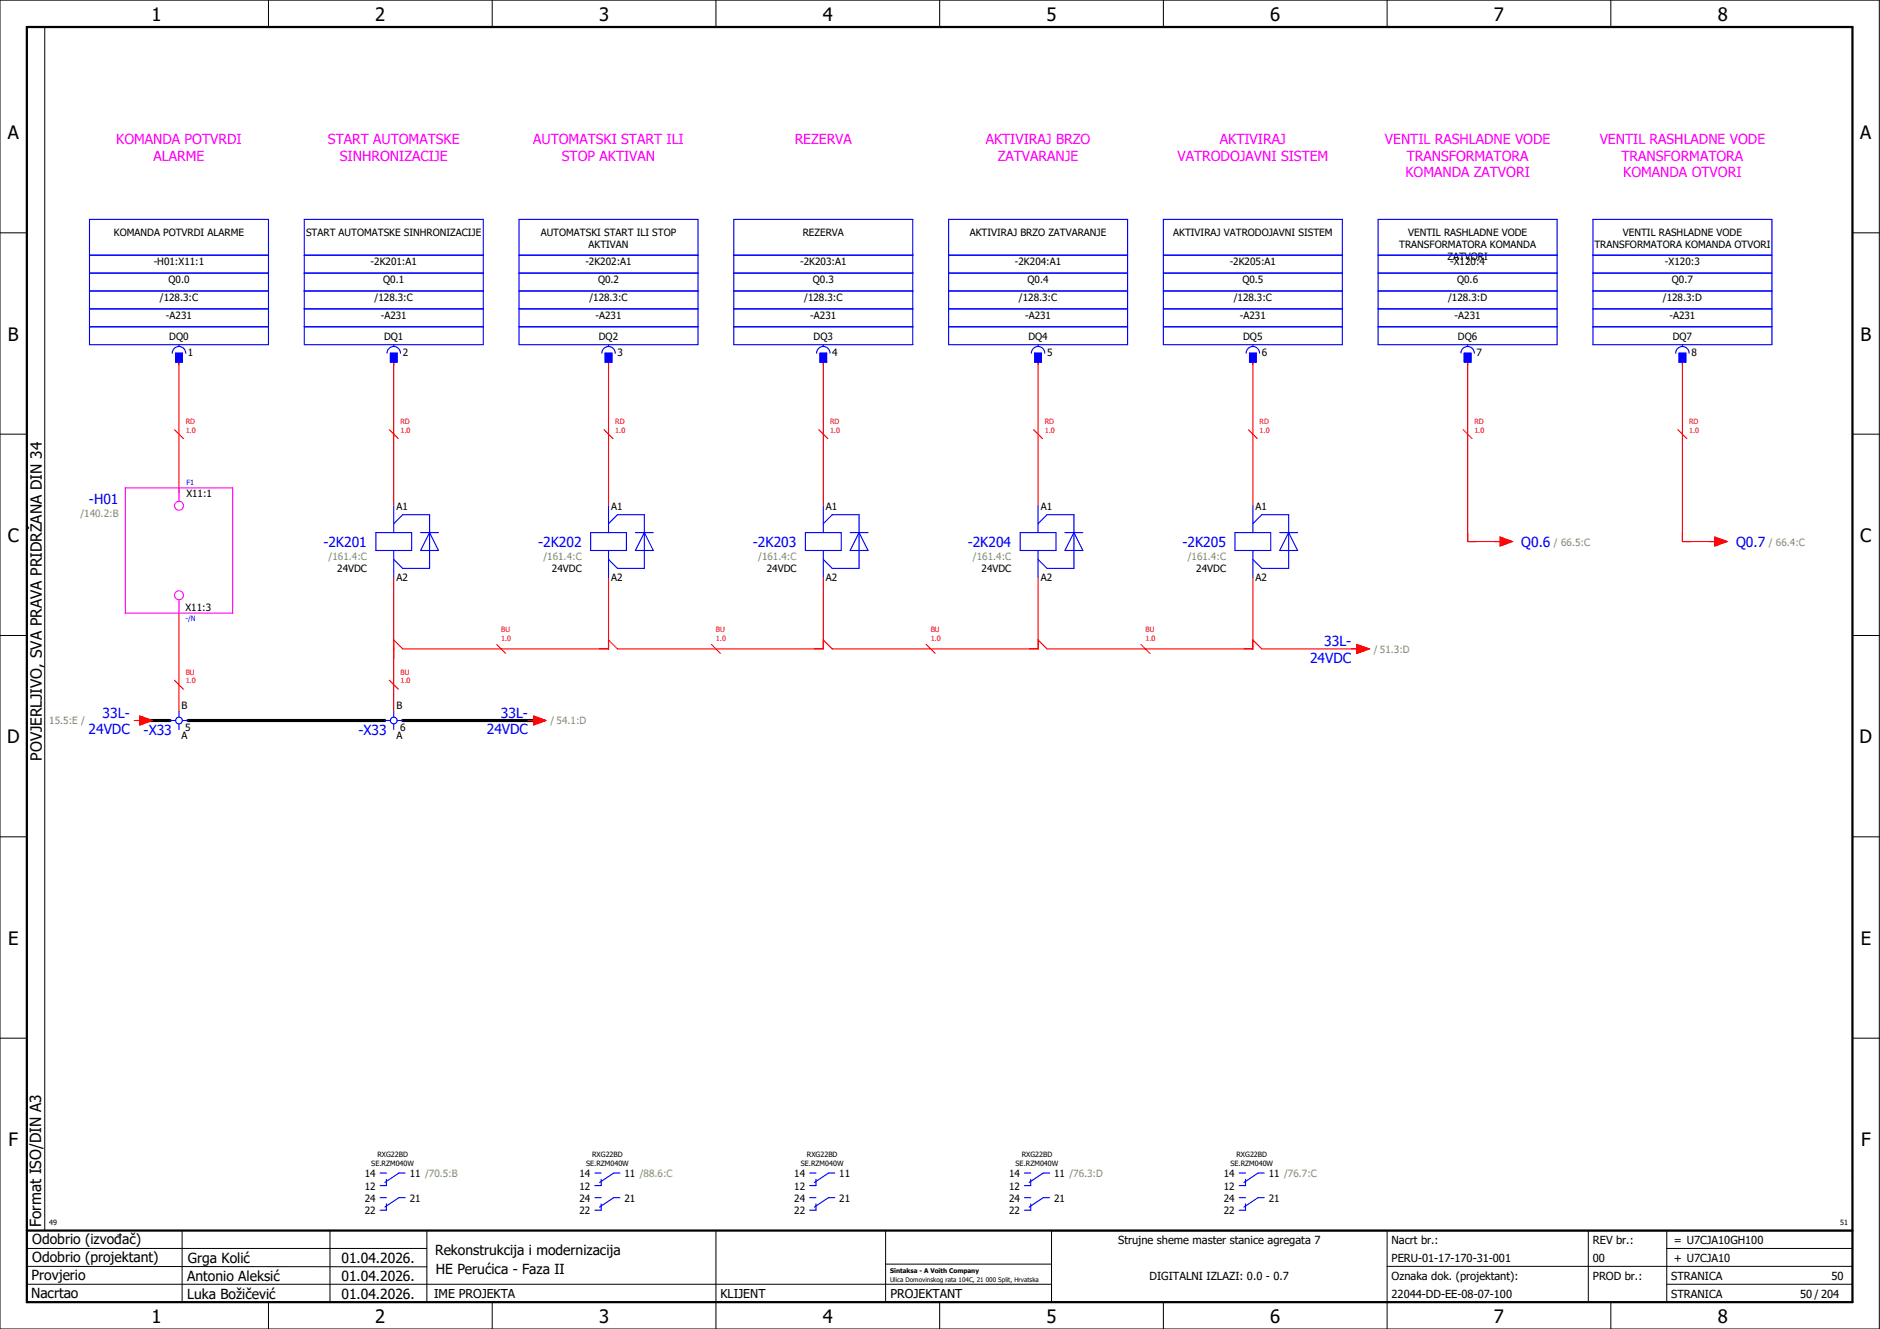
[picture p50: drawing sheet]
<svg xmlns="http://www.w3.org/2000/svg" width="420mm" height="297mm" viewBox="0 0 420 297" stroke-linecap="round" stroke-linejoin="round" font-family="sans-serif">
<defs><g id="words">
<g font-size="4.1">
<text x="33.9" y="4.7">1</text>
<text x="83.9" y="4.7">2</text>
<text x="133.9" y="4.7">3</text>
<text x="183.9" y="4.7">4</text>
<text x="233.9" y="4.7">5</text>
<text x="283.9" y="4.7">6</text>
<text x="333.9" y="4.7">7</text>
<text x="383.9" y="4.7">8</text>
<text x="1.8" y="31.2">A</text>
<text x="415.8" y="31.2">A</text>
<text x="1.8" y="76.2">B</text>
<text x="415.8" y="76.2">B</text>
<text x="1.8" y="121.2">C</text>
<text x="415.8" y="121.2">C</text>
<text x="1.6" y="166.2">D</text>
<text x="415.6" y="166.2">D</text>
<text x="1.8" y="211.2">E</text>
<text x="415.8" y="211.2">E</text>
<text x="1.9" y="256.2">F</text>
<text x="415.9" y="256.2">F</text>
<text x="33.9" y="295.7">1</text>
<text x="83.9" y="295.7">2</text>
<text x="133.9" y="295.7">3</text>
<text x="183.9" y="295.7">4</text>
<text x="233.9" y="295.7">5</text>
<text x="283.9" y="295.7">6</text>
<text x="333.9" y="295.7">7</text>
<text x="383.9" y="295.7">8</text>
</g>
<g font-size="3.4">
<text x="9.4" y="170" transform="rotate(-90 9.4 170)">POVJERLJIVO, SVA PRAVA PRIDRŽANA DIN 34</text>
<text x="9.2" y="274.3" transform="rotate(-90 9.2 274.3)">Format ISO/DIN A3</text>
</g>
<g font-size="3.1" fill="#f0f">
<text x="26" y="32.1">KOMANDA POTVRDI</text>
<text x="34.3" y="35.9">ALARME</text>
<text x="73.3" y="32.1">START AUTOMATSKE</text>
<text x="76" y="35.9">SINHRONIZACIJE</text>
<text x="119.2" y="32.1">AUTOMATSKI START ILI</text>
<text x="125.6" y="35.9">STOP AKTIVAN</text>
<text x="177.6" y="32.1">REZERVA</text>
<text x="220.3" y="32.1">AKTIVIRAJ BRZO</text>
<text x="223" y="35.9">ZATVARANJE</text>
<text x="263.1" y="35.9">VATRODOJAVNI SISTEM</text>
<text x="272.6" y="32.1">AKTIVIRAJ</text>
<text x="309.5" y="32.1">VENTIL RASHLADNE VODE</text>
<text x="314.4" y="35.9">TRANSFORMATORA</text>
<text x="357.5" y="32.1">VENTIL RASHLADNE VODE</text>
<text x="362.4" y="35.9">TRANSFORMATORA</text>
<text x="314.1" y="39.6">KOMANDA ZATVORI</text>
<text x="362.8" y="39.6">KOMANDA OTVORI</text>
</g>
<g font-size="3.1" fill="#00f">
<text x="19.9" y="112.6">-H01</text>
<text x="72.3" y="122.3">-2K201</text>
<text x="120.3" y="122.3">-2K202</text>
<text x="168.3" y="122.3">-2K203</text>
<text x="216.3" y="122.3">-2K204</text>
<text x="264.3" y="122.3">-2K205</text>
<text x="340" y="122.3">Q0.6</text>
<text x="388" y="122.3">Q0.7</text>
<text x="292.8" y="148.1">24VDC</text>
<text x="295.9" y="144.4">33L-</text>
<text x="22.9" y="160.4">33L-</text>
<text x="111.9" y="160.4">33L-</text>
<text x="19.8" y="164.1">24VDC</text>
<text x="32.1" y="164.3">-X33</text>
<text x="80.1" y="164.3">-X33</text>
<text x="108.8" y="164.1">24VDC</text>
</g>
<g font-size="3.1">
<text x="7.2" y="278.1">Odobrio (izvođač)</text>
<text x="97.2" y="280.5">Rekonstrukcija i modernizacija</text>
<text x="7.1" y="286.1">Provjerio</text>
<text x="7.2" y="282.1">Odobrio (projektant)</text>
<text x="41.8" y="286.2">Antonio Aleksić</text>
<text x="42" y="282.3">Grga Kolić</text>
<text x="76.3" y="282.3">01.04.2026.</text>
<text x="76.3" y="286.3">01.04.2026.</text>
<text x="97.4" y="284.8">HE Perućica - Faza II</text>
<text x="6.9" y="290">Nacrtao</text>
<text x="41.8" y="290.3">Luka Božičević</text>
<text x="76.3" y="290.3">01.04.2026.</text>
</g>
<g font-size="2.7">
<text x="97" y="290.1">IME PROJEKTA</text>
<text x="161" y="290.1">KLIJENT</text>
<text x="199" y="290.1">PROJEKTANT</text>
</g>
<g font-size="2.5">
<text x="249.9" y="278">Strujne sheme master stanice agregata 7</text>
<text x="311" y="278">Nacrt br.:</text>
<text x="356" y="278">REV br.:</text>
<text x="374.1" y="278">= U7CJA10GH100</text>
<text x="256.9" y="286">DIGITALNI IZLAZI: 0.0 - 0.7</text>
<text x="311" y="286">Oznaka dok. (projektant):</text>
<text x="311" y="282">PERU-01-17-170-31-001</text>
<text x="356" y="286">PROD br.:</text>
<text x="356" y="282">00</text>
<text x="373.5" y="286">STRANICA</text>
<text x="374.1" y="282.1">+ U7CJA10</text>
<text x="409.3" y="286">50</text>
<text x="311" y="290">22044-DD-EE-08-07-100</text>
<text x="373.5" y="290">STRANICA</text>
<text x="402.3" y="290">50 / 204</text>
</g>
<g font-size="2.2">
<text x="25.5" y="52.8">KOMANDA POTVRDI ALARME</text>
<text x="68.4" y="52.8">START AUTOMATSKE SINHRONIZACIJE</text>
<text x="120.9" y="52.8">AUTOMATSKI START ILI STOP</text>
<text x="179.4" y="52.8">REZERVA</text>
<text x="216.7" y="52.8">AKTIVIRAJ BRZO ZATVARANJE</text>
<text x="262.2" y="52.8">AKTIVIRAJ VATRODOJAVNI SISTEM</text>
<text x="314.7" y="52.8">VENTIL RASHLADNE VODE</text>
<text x="362.7" y="52.8">VENTIL RASHLADNE VODE</text>
<text x="34.3" y="59.3">-H01:X11:1</text>
<text x="82.8" y="59.3">-2K201:A1</text>
<text x="130.8" y="59.3">-2K202:A1</text>
<text x="131.5" y="55.5">AKTIVAN</text>
<text x="178.8" y="59.3">-2K203:A1</text>
<text x="226.8" y="59.3">-2K204:A1</text>
<text x="274.8" y="59.3">-2K205:A1</text>
<text x="312.7" y="55.5">TRANSFORMATORA KOMANDA</text>
<text x="323.5" y="58.2">ZATVORI</text>
<text x="324.1" y="59.3">-X120:4</text>
<text x="356.3" y="55.5">TRANSFORMATORA KOMANDA OTVORI</text>
<text x="372.1" y="59.3">-X120:3</text>
<text x="37.6" y="63.3">Q0.0</text>
<text x="85.6" y="63.3">Q0.1</text>
<text x="133.6" y="63.3">Q0.2</text>
<text x="181.6" y="63.3">Q0.3</text>
<text x="229.6" y="63.3">Q0.4</text>
<text x="277.6" y="63.3">Q0.5</text>
<text x="325.6" y="63.3">Q0.6</text>
<text x="373.6" y="63.3">Q0.7</text>
<text x="35.7" y="67.3">/128.3:C</text>
<text x="37.1" y="71.3">-A231</text>
<text x="83.7" y="67.3">/128.3:C</text>
<text x="85.1" y="71.3">-A231</text>
<text x="131.7" y="67.3">/128.3:C</text>
<text x="133.1" y="71.3">-A231</text>
<text x="179.7" y="67.3">/128.3:C</text>
<text x="181.1" y="71.3">-A231</text>
<text x="227.7" y="67.3">/128.3:C</text>
<text x="229.1" y="71.3">-A231</text>
<text x="275.7" y="67.3">/128.3:C</text>
<text x="277.1" y="71.3">-A231</text>
<text x="323.6" y="67.3">/128.3:D</text>
<text x="325.1" y="71.3">-A231</text>
<text x="371.6" y="67.3">/128.3:D</text>
<text x="373.1" y="71.3">-A231</text>
<text x="37.8" y="76.1">DQ0</text>
<text x="85.8" y="76.1">DQ1</text>
<text x="133.8" y="76.1">DQ2</text>
<text x="181.8" y="76.1">DQ3</text>
<text x="229.8" y="76.1">DQ4</text>
<text x="277.8" y="76.1">DQ5</text>
<text x="325.8" y="76.1">DQ6</text>
<text x="373.8" y="76.1">DQ7</text>
<text x="42" y="79.5">1</text>
<text x="90" y="79.5">2</text>
<text x="138" y="79.5">3</text>
<text x="186" y="79.5">4</text>
<text x="234" y="79.5">5</text>
<text x="282" y="79.5">6</text>
<text x="330" y="79.5">7</text>
<text x="378" y="79.5">8</text>
<text x="41.6" y="111.1">X11:1</text>
<text x="88.6" y="114">A1</text>
<text x="136.6" y="114">A1</text>
<text x="184.6" y="114">A1</text>
<text x="232.6" y="114">A1</text>
<text x="280.6" y="114">A1</text>
<text x="75.4" y="127.9">24VDC</text>
<text x="88.6" y="129.9">A2</text>
<text x="123.4" y="127.9">24VDC</text>
<text x="136.6" y="129.9">A2</text>
<text x="171.4" y="127.9">24VDC</text>
<text x="184.6" y="129.9">A2</text>
<text x="219.4" y="127.9">24VDC</text>
<text x="232.6" y="129.9">A2</text>
<text x="267.4" y="127.9">24VDC</text>
<text x="280.6" y="129.9">A2</text>
<text x="41.5" y="136.6">X11:3</text>
<text x="40.6" y="158.6">B</text>
<text x="88.6" y="158.6">B</text>
<text x="40.6" y="165.3">A</text>
<text x="41.4" y="163.3">5</text>
<text x="88.6" y="165.3">A</text>
<text x="89.4" y="163.3">6</text>
<text x="81.5" y="263.1">14</text>
<text x="91.6" y="263.1">11 /70.5:B</text>
<text x="129.5" y="263.1">14</text>
<text x="139.6" y="263.1">11 /88.6:C</text>
<text x="177.5" y="263.1">14</text>
<text x="187.6" y="263.1">11</text>
<text x="225.5" y="263.1">14</text>
<text x="235.6" y="263.1">11 /76.3:D</text>
<text x="273.5" y="263.1">14</text>
<text x="283.6" y="263.1">11 /76.7:C</text>
<text x="81.5" y="265.9">12</text>
<text x="81.5" y="268.6">24</text>
<text x="91.6" y="268.6">21</text>
<text x="129.5" y="265.9">12</text>
<text x="129.5" y="268.6">24</text>
<text x="139.6" y="268.6">21</text>
<text x="177.5" y="265.9">12</text>
<text x="177.5" y="268.6">24</text>
<text x="187.6" y="268.6">21</text>
<text x="225.5" y="265.9">12</text>
<text x="225.5" y="268.6">24</text>
<text x="235.6" y="268.6">21</text>
<text x="273.5" y="265.9">12</text>
<text x="273.5" y="268.6">24</text>
<text x="283.6" y="268.6">21</text>
<text x="81.5" y="271.4">22</text>
<text x="129.5" y="271.4">22</text>
<text x="177.5" y="271.4">22</text>
<text x="225.5" y="271.4">22</text>
<text x="273.5" y="271.4">22</text>
</g>
<g font-size="2.2" fill="#7ca552">
<text x="18" y="115.5">/140.2:B</text>
<text x="73.5" y="125.2">/161.4:C</text>
<text x="121.5" y="125.2">/161.4:C</text>
<text x="169.5" y="125.2">/161.4:C</text>
<text x="217.5" y="125.2">/161.4:C</text>
<text x="265.5" y="125.2">/161.4:C</text>
<text x="347.3" y="121.9">/ 66.5:C</text>
<text x="395.3" y="121.9">/ 66.4:C</text>
<text x="307" y="145.9">/ 51.3:D</text>
<text x="11" y="161.9">15.5:E /</text>
<text x="123" y="161.9">/ 54.1:D</text>
</g>
<g font-size="1.6" fill="#f00">
<text x="41.5" y="94.8">RD</text>
<text x="89.5" y="94.8">RD</text>
<text x="137.5" y="94.8">RD</text>
<text x="185.5" y="94.8">RD</text>
<text x="233.5" y="94.8">RD</text>
<text x="281.5" y="94.8">RD</text>
<text x="329.5" y="94.8">RD</text>
<text x="377.5" y="94.8">RD</text>
<text x="41.5" y="96.7">1.0</text>
<text x="89.5" y="96.7">1.0</text>
<text x="137.5" y="96.7">1.0</text>
<text x="185.5" y="96.7">1.0</text>
<text x="233.5" y="96.7">1.0</text>
<text x="281.5" y="96.7">1.0</text>
<text x="329.5" y="96.7">1.0</text>
<text x="377.5" y="96.7">1.0</text>
<text x="112" y="143.2">1.0</text>
<text x="112" y="141.3">BU</text>
<text x="160" y="143.2">1.0</text>
<text x="160" y="141.3">BU</text>
<text x="208" y="143.2">1.0</text>
<text x="208" y="141.3">BU</text>
<text x="256" y="143.2">1.0</text>
<text x="256" y="141.3">BU</text>
<text x="41.5" y="152.7">1.0</text>
<text x="41.5" y="150.8">BU</text>
<text x="89.5" y="152.7">1.0</text>
<text x="89.5" y="150.8">BU</text>
</g>
<g font-size="1.6" fill="#00f">
<text x="41.6" y="108.5">F1</text>
<text x="41.5" y="138.7">-/N</text>
</g>
<g font-size="1.6">
<text x="83" y="260.5">SE.RZM040W</text>
<text x="84.3" y="258.6">RXG22BD</text>
<text x="131" y="260.5">SE.RZM040W</text>
<text x="132.3" y="258.6">RXG22BD</text>
<text x="179" y="260.5">SE.RZM040W</text>
<text x="180.3" y="258.6">RXG22BD</text>
<text x="227" y="260.5">SE.RZM040W</text>
<text x="228.3" y="258.6">RXG22BD</text>
<text x="275" y="260.5">SE.RZM040W</text>
<text x="276.3" y="258.6">RXG22BD</text>
<text x="11" y="273.7">49</text>
<text x="411.2" y="273.7">51</text>
</g>
<g font-size="1.4">
<text x="198.9" y="284.4">Sintaksa - A Voith Company</text>
<text x="198.9" y="286.4">Ulica Domovinskog rata 104C, 21 000 Split, Hrvatska</text>
</g>
</g></defs>
<g fill="none" stroke="#000" stroke-width=".22">
<path d="M0 0h420v297h-420zM10 6v269M60 0v6M110 0v6M160 0v6M210 0v6M260 0v6M310 0v6M360 0v6M0 52h6M414 52h6M0 97h6"/>
<path d="M414 97h6M0 142h6M414 142h6M414 176.3v87.4M0 187h6M414 187h6M0 232h6M414 232h6M6 279h89.4M40.7 275v16M73.7 274.9v16M95.4 275.1v16"/>
<path d="M160 275v22M197.9 275.1v16M310 275v22M355 275v16M372.5 279h41.5M372.5 275v16M414 275h-179v16M6 283l89.4 .1M6 287h229M60 291v6M110 291v6M197.9 282.5h37.1"/>
<path d="M210 291v6M260 291v6M310 283h104M360 291v6M372.5 287h41.5"/>
</g>
<path d="M6 6h408v285h-408zM6 275h408" fill="none" stroke="#000" stroke-width=".5"/>
<g fill="none" stroke="#f00" stroke-width=".25">
<path d="M39 96l2 2M40 81v29M87 96l2 2M88 81v32M135 96l2 2M136 81v32M183 96l2 2M184 81v32M231 96l2 2M232 81v32M279 96l2 2M280 81v32"/>
<path d="M327 96l2 2M328 81v40h8M375 96l2 2M376 81v40h8M40 137v22M88 129v30M136 129v16h-46l-2-2M184 129v16h-46l-2-2M232 129v16h-46l-2-2M280 129v16h-46l-2-2M335.3 120l2.7 1-2.7 1zM383.3 120l2.7 1-2.7 1z"/>
<path d="M39 152l2 2M87 152l2 2M111 144l2 2M159 144l2 2M207 144l2 2M255 144l2 2M280 143l2 2h22M303.2 144l2.8 1-2.8 1zM30 161h1.3M31.3 160l2.7 1-2.7 1zM118 161h1.2M119.2 160l2.8 1-2.8 1z"/>
</g>
<path d="M32 161h6M42 161h44M90 161h30" fill="none" stroke="#000" stroke-width=".7"/>
<g fill="none" stroke="#00f" stroke-width=".25">
<path d="M20 49h40v28h-40zM20 57h40M68 49h40v28h-40zM68 57h40M116 49h40v28h-40zM116 57h40M164 49h40v28h-40zM164 57h40M212 49h40v28h-40zM212 57h40M260 49h40v28h-40zM260 57h40"/>
<path d="M308 49h40v28h-40zM308 57h40M356 49h40v28h-40zM356 57h40M20 61h40M20 69h40M20 73h40M20 65h40M38.5 78.9a1.5 1.5 0 0 1 1.5-1.5 1.5 1.5 0 0 1 1.5 1.5M39.3 78.9h1.5v2h-1.5zM40 77v.3M68 61h40"/>
<path d="M68 69h40M68 73h40M68 65h40M86.5 78.9a1.5 1.5 0 0 1 1.5-1.5 1.5 1.5 0 0 1 1.5 1.5M87.3 78.9h1.5v2h-1.5zM88 77v.3M116 61h40M116 69h40M116 73h40M116 65h40M134.5 78.9a1.5 1.5 0 0 1 1.5-1.5 1.5 1.5 0 0 1 1.5 1.5M135.3 78.9h1.5v2h-1.5z"/>
<path d="M136 77v.3M164 61h40M164 69h40M164 73h40M164 65h40M182.5 78.9a1.5 1.5 0 0 1 1.5-1.5 1.5 1.5 0 0 1 1.5 1.5M183.3 78.9h1.5v2h-1.5zM184 77v.3M212 61h40M212 69h40M212 73h40M212 65h40"/>
<path d="M230.5 78.9a1.5 1.5 0 0 1 1.5-1.5 1.5 1.5 0 0 1 1.5 1.5M231.3 78.9h1.5v2h-1.5zM232 77v.3M260 61h40M260 69h40M260 73h40M260 65h40M278.5 78.9a1.5 1.5 0 0 1 1.5-1.5 1.5 1.5 0 0 1 1.5 1.5M279.3 78.9h1.5v2h-1.5zM280 77v.3M308 61h40M308 69h40"/>
<path d="M308 73h40M308 65h40M326.5 78.9a1.5 1.5 0 0 1 1.5-1.5 1.5 1.5 0 0 1 1.5 1.5M327.3 78.9h1.5v2h-1.5zM328 77v.3M356 61h40M356 69h40M356 73h40M356 65h40M374.5 78.9a1.5 1.5 0 0 1 1.5-1.5 1.5 1.5 0 0 1 1.5 1.5M375.2 78.9h1.5v2h-1.5zM376 77v.3"/>
<path d="M84 119h8v4h-8zM88 113v6M88 117l2-2h6v12h-6l-2-2M94 119h4M96 119h.1M96 119l2 4h-4zM132 119h8v4h-8zM136 113v6M136 117l2-2h6v12h-6l-2-2M142 119h4M144 119h.1M144 119l2 4h-4z"/>
<path d="M180 119h8v4h-8zM184 113v6M184 117l2-2h6v12h-6l-2-2M190 119h4M192 119h.1M192 119l2 4h-4zM228 119h8v4h-8zM232 113v6M232 117l2-2h6v12h-6l-2-2M238 119h4M240 119h.1M240 119l2 4h-4z"/>
<path d="M276 119h8v4h-8zM280 113v6M280 117l2-2h6v12h-6l-2-2M286 119h4M288 119h.1M288 119l2 4h-4zM88 123v6M136 123v6M184 123v6M232 123v6M280 123v6M40 159v1.3"/>
<path d="M88 159v1.3M38 161h1.3M40 161.8v1.2M40.8 161h1.2M86 161h1.3M88 161.8v1.2M88.8 161h1.2M85 262.2h1.4M85 267.7h1.4M86.4 263.6v1.4h-1.4M86.4 269.1v1.4h-1.4M90.6 262.2h-1.4l-3.2 2.1"/>
<path d="M90.6 267.7h-1.4l-3.2 2.1M133 262.2h1.4M133 267.7h1.4M134.4 263.6v1.4h-1.4M134.4 269.1v1.4h-1.4M138.6 262.2h-1.4l-3.2 2.1M138.6 267.7h-1.4l-3.2 2.1M181 262.2h1.4M181 267.7h1.4M182.4 263.6v1.4h-1.4M182.4 269.1v1.4h-1.4M186.6 262.2h-1.4l-3.2 2.1"/>
<path d="M186.6 267.7h-1.4l-3.2 2.1M229 262.2h1.4M229 267.7h1.4M230.4 263.6v1.4h-1.4M230.4 269.1v1.4h-1.4M234.6 262.2h-1.4l-3.2 2.1M234.6 267.7h-1.4l-3.2 2.1M277 262.2h1.4M277 267.7h1.4M278.4 263.6v1.4h-1.4M278.4 269.1v1.4h-1.4M282.6 262.2h-1.4l-3.2 2.1"/>
<path d="M282.6 267.7h-1.4l-3.2 2.1"/>
<circle cx="40" cy="161" r=".75"/>
<circle cx="88" cy="161" r=".75"/>
</g>
<g fill="#00f" stroke="#00f" stroke-width=".22">
<path d="M39.3 78.9h1.5v2h-1.5z"/>
<path d="M87.3 78.9h1.5v2h-1.5z"/>
<path d="M135.3 78.9h1.5v2h-1.5z"/>
<path d="M183.3 78.9h1.5v2h-1.5z"/>
<path d="M231.3 78.9h1.5v2h-1.5z"/>
<path d="M279.3 78.9h1.5v2h-1.5z"/>
<path d="M327.3 78.9h1.5v2h-1.5z"/>
<path d="M375.2 78.9h1.5v2h-1.5z"/>
</g>
<g fill="none" stroke="#f0f" stroke-width=".25">
<path d="M28 109h24v28h-24zM40 109v3M40 134v3"/>
<circle cx="40" cy="113" r="1"/>
<circle cx="40" cy="133" r="1"/>
</g>
<g fill="#f00" stroke="#f00" stroke-width=".22">
<path d="M31.3 160l2.7 1-2.7 1z"/>
<path d="M119.2 160l2.8 1-2.8 1z"/>
<path d="M303.2 144l2.8 1-2.8 1z"/>
<path d="M335.3 120l2.7 1-2.7 1z"/>
<path d="M383.3 120l2.7 1-2.7 1z"/>
</g>
<use href="#words"/>
</svg>
